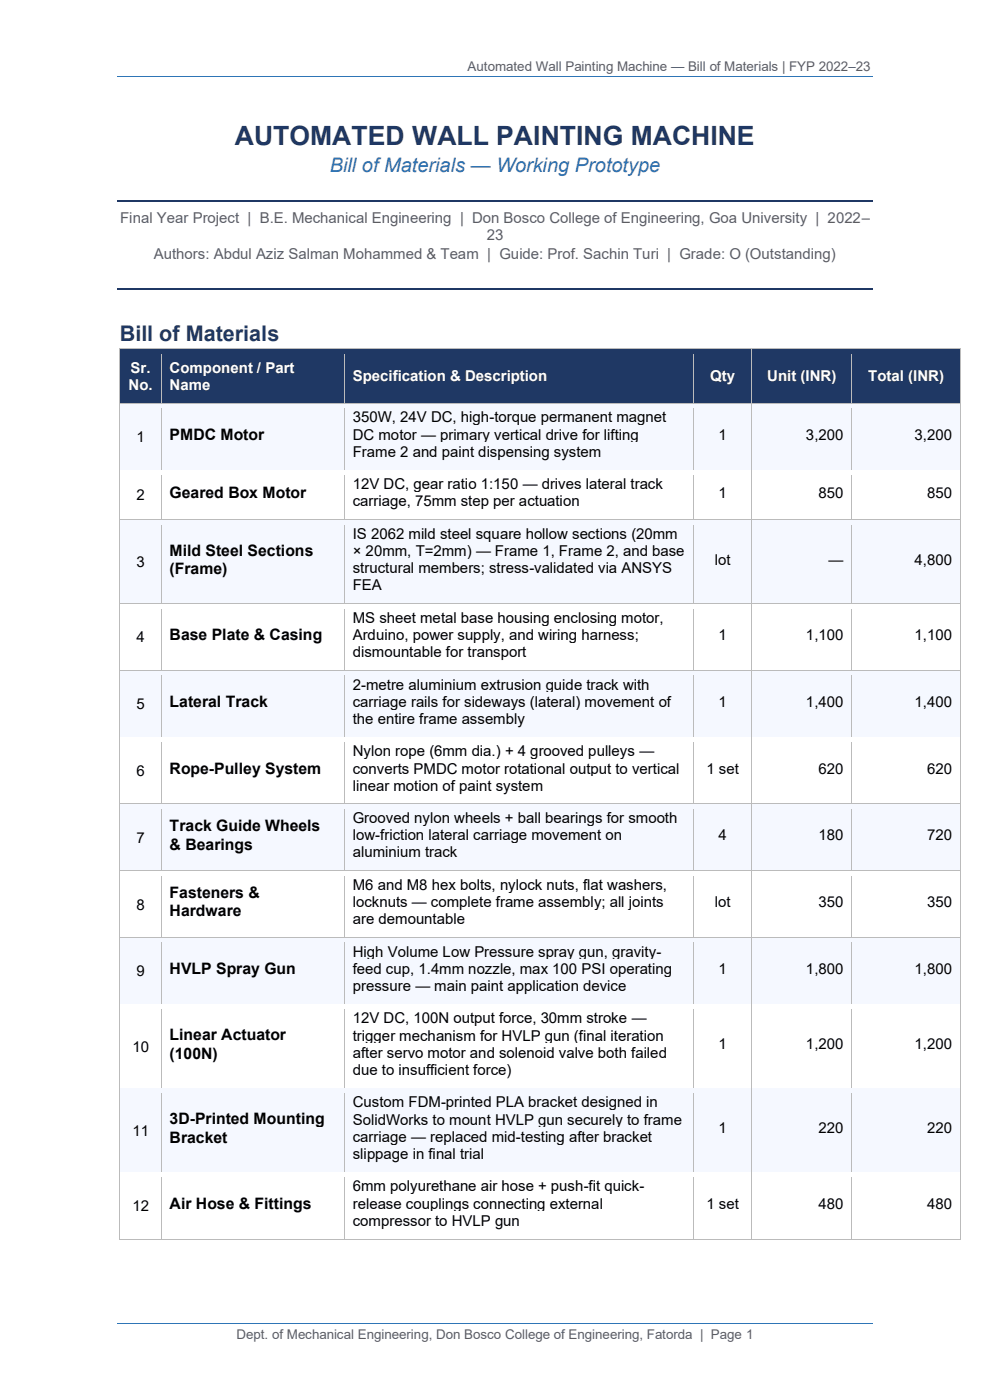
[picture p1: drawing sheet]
<svg xmlns="http://www.w3.org/2000/svg" width="210mm" height="297mm" viewBox="0 0 210 297" stroke-linecap="round" stroke-linejoin="round" font-family="sans-serif">
<defs><g id="words">
<text font-size="5.6" fill="#1f3864" x="49.8" y="30.7">AUTOMATED WALL PAINTING MACHINE</text>
<text font-size="4.6" fill="#1f3864" x="25.4" y="72.3">Bill of Materials</text>
<text font-size="4.2" fill="#2e75b6" x="70" y="36.6">Bill of Materials — Working Prototype</text>
<g font-size="3.3">
<text x="36" y="93.3">PMDC Motor</text>
<text x="36" y="105.7">Geared Box Motor</text>
<text x="36" y="117.9">Mild Steel Sections</text>
<text x="36" y="121.8">(Frame)</text>
<text x="36" y="135.8">Base Plate &amp; Casing</text>
<text x="36" y="150">Lateral Track</text>
<text x="36" y="164.2">Rope-Pulley System</text>
<text x="36" y="176.4">Track Guide Wheels</text>
<text x="36" y="180.2">&amp; Bearings</text>
<text x="36" y="190.6">Fasteners &amp;</text>
<text x="36" y="194.4">Hardware</text>
<text x="36" y="206.7">HVLP Spray Gun</text>
<text x="36" y="220.7">Linear Actuator</text>
<text x="36" y="224.6">(100N)</text>
<text x="36" y="238.5">3D-Printed Mounting</text>
<text x="36" y="242.4">Bracket</text>
<text x="36" y="256.4">Air Hose &amp; Fittings</text>
</g>
<g font-size="3.2" fill="#5a5a6a">
<text x="25.5" y="47.3">Final Year Project | B.E. Mechanical Engineering | Don Bosco College of Engineering, Goa University | 2022–</text>
<text x="103.3" y="51">23</text>
<text x="32.6" y="55">Authors: Abdul Aziz Salman Mohammed &amp; Team | Guide: Prof. Sachin Turi | Grade: O (Outstanding)</text>
</g>
<g font-size="3.2" fill="#fff">
<text x="27.3" y="82.7">No.</text>
<text x="27.7" y="79.1">Sr.</text>
<text x="36" y="79.1">Component / Part</text>
<text x="36" y="82.7">Name</text>
<text x="74.8" y="80.9">Specification &amp; Description</text>
<text x="150.6" y="80.9">Qty</text>
<text x="162.8" y="80.9">Unit (INR)</text>
<text x="184.2" y="80.9">Total (INR)</text>
</g>
<g font-size="3.2">
<text x="74.8" y="89.6">350W, 24V DC, high-torque permanent magnet</text>
<text x="28.9" y="93.8">1</text>
<text x="74.8" y="93.3">DC motor — primary vertical drive for lifting</text>
<text x="152.4" y="93.3">1</text>
<text x="171" y="93.3">3,200</text>
<text x="194" y="93.3">3,200</text>
<text x="74.8" y="96.9">Frame 2 and paint dispensing system</text>
<text x="28.9" y="106.1">2</text>
<text x="74.8" y="103.8">12V DC, gear ratio 1:150 — drives lateral track</text>
<text x="74.8" y="107.4">carriage, 75mm step per actuation</text>
<text x="152.4" y="105.6">1</text>
<text x="173.6" y="105.6">850</text>
<text x="196.7" y="105.6">850</text>
<text x="74.8" y="114.3">IS 2062 mild steel square hollow sections (20mm</text>
<text x="74.8" y="118">× 20mm, T=2mm) — Frame 1, Frame 2, and base</text>
<text x="151.6" y="119.8">lot</text>
<text x="175.8" y="119.8">—</text>
<text x="194" y="119.8">4,800</text>
<text x="28.9" y="120.3">3</text>
<text x="74.8" y="121.6">structural members; stress-validated via ANSYS</text>
<text x="74.8" y="125.2">FEA</text>
<text x="28.9" y="136.3">4</text>
<text x="74.8" y="132.1">MS sheet metal base housing enclosing motor,</text>
<text x="74.8" y="135.8">Arduino, power supply, and wiring harness;</text>
<text x="152.4" y="135.8">1</text>
<text x="171" y="135.8">1,100</text>
<text x="194" y="135.8">1,100</text>
<text x="74.8" y="139.4">dismountable for transport</text>
<text x="74.8" y="146.3">2-metre aluminium extrusion guide track with</text>
<text x="74.8" y="149.9">carriage rails for sideways (lateral) movement of</text>
<text x="152.4" y="149.9">1</text>
<text x="171" y="149.9">1,400</text>
<text x="194" y="149.9">1,400</text>
<text x="28.9" y="150.5">5</text>
<text x="74.8" y="153.6">the entire frame assembly</text>
<text x="74.8" y="160.4">Nylon rope (6mm dia.) + 4 grooved pulleys —</text>
<text x="28.9" y="164.6">6</text>
<text x="74.8" y="164.1">converts PMDC motor rotational output to vertical</text>
<text x="74.8" y="167.7">linear motion of paint system</text>
<text x="149.8" y="164.1">1 set</text>
<text x="173.6" y="164.1">620</text>
<text x="196.7" y="164.1">620</text>
<text x="28.9" y="178.8">7</text>
<text x="74.8" y="174.6">Grooved nylon wheels + ball bearings for smooth</text>
<text x="74.8" y="178.2">low-friction lateral carriage movement on</text>
<text x="152.4" y="178.2">4</text>
<text x="173.6" y="178.2">180</text>
<text x="196.7" y="178.2">720</text>
<text x="74.8" y="181.9">aluminium track</text>
<text x="74.8" y="188.8">M6 and M8 hex bolts, nylock nuts, flat washers,</text>
<text x="28.9" y="193">8</text>
<text x="74.8" y="192.4">locknuts — complete frame assembly; all joints</text>
<text x="74.8" y="196.1">are demountable</text>
<text x="151.6" y="192.4">lot</text>
<text x="173.6" y="192.4">350</text>
<text x="196.7" y="192.4">350</text>
<text x="74.8" y="202.9">High Volume Low Pressure spray gun, gravity-</text>
<text x="28.9" y="207.1">9</text>
<text x="74.8" y="206.6">feed cup, 1.4mm nozzle, max 100 PSI operating</text>
<text x="152.4" y="206.6">1</text>
<text x="171" y="206.6">1,800</text>
<text x="194" y="206.6">1,800</text>
<text x="74.8" y="210.3">pressure — main paint application device</text>
<text x="74.8" y="217.1">12V DC, 100N output force, 30mm stroke —</text>
<text x="74.8" y="220.8">trigger mechanism for HVLP gun (final iteration</text>
<text x="28.1" y="223.1">10</text>
<text x="74.8" y="224.4">after servo motor and solenoid valve both failed</text>
<text x="152.4" y="222.6">1</text>
<text x="171" y="222.6">1,200</text>
<text x="194" y="222.6">1,200</text>
<text x="74.8" y="228">due to insufficient force)</text>
<text x="74.8" y="234.9">Custom FDM-printed PLA bracket designed in</text>
<text x="74.8" y="238.6">SolidWorks to mount HVLP gun securely to frame</text>
<text x="28.1" y="241">11</text>
<text x="74.8" y="242.2">carriage — replaced mid-testing after bracket</text>
<text x="74.8" y="245.9">slippage in final trial</text>
<text x="152.4" y="240.4">1</text>
<text x="173.6" y="240.4">220</text>
<text x="196.7" y="240.4">220</text>
<text x="28.1" y="256.9">12</text>
<text x="74.8" y="252.7">6mm polyurethane air hose + push-fit quick-</text>
<text x="74.8" y="256.4">release couplings connecting external</text>
<text x="149.8" y="256.4">1 set</text>
<text x="173.6" y="256.4">480</text>
<text x="196.7" y="256.4">480</text>
<text x="74.8" y="260">compressor to HVLP gun</text>
</g>
<g font-size="2.8" fill="#5a5a6a">
<text x="99.2" y="15.2">Automated Wall Painting Machine — Bill of Materials | FYP 2022–23</text>
<text x="50.2" y="284">Dept. of Mechanical Engineering, Don Bosco College of Engineering, Fatorda | Page 1</text>
</g>
</g></defs>
<path d="M24.9 16.2h160.3M24.9 280.9h160.3" fill="none" stroke="#2e75b6" stroke-width=".21"/>
<path d="M24.9 42.7h160.3M24.9 61.3h160.3" fill="none" stroke="#1f3864" stroke-width=".34"/>
<g fill="#1f3864">
<path d="M25.5 74h8.7v11.6h-8.7z" fill-rule="evenodd"/>
<path d="M27.2 75.1h5.3v4.7h-5.3z" fill-rule="evenodd"/>
<path d="M27.2 79.8h5.3v4.7h-5.3z" fill-rule="evenodd"/>
<path d="M34.3 74h38.7v11.6h-38.7z" fill-rule="evenodd"/>
<path d="M36 75.1h35.3v4.7h-35.3z" fill-rule="evenodd"/>
<path d="M36 79.8h35.3v4.7h-35.3z" fill-rule="evenodd"/>
<path d="M73.1 74h74v11.6h-74z" fill-rule="evenodd"/>
<path d="M74.8 76.9h70.6v5.8h-70.6z" fill-rule="evenodd"/>
<path d="M147.2 74h12.3v11.6h-12.3z" fill-rule="evenodd"/>
<path d="M148.9 76.9h8.8v5.8h-8.8z" fill-rule="evenodd"/>
<path d="M159.5 74h21.2v11.6h-21.2z" fill-rule="evenodd"/>
<path d="M161.3 76.9h17.6v5.8h-17.6z" fill-rule="evenodd"/>
<path d="M180.7 74h23v11.6h-23z" fill-rule="evenodd"/>
<path d="M182.4 76.9h19.6v5.8h-19.6z" fill-rule="evenodd"/>
</g>
<path d="M25.4 74v1.1z" fill-rule="evenodd" fill="#bbb"/>
<path d="M25.4 74h8.8" fill="none" stroke="#bbb" stroke-width=".21"/>
<path d="M25.4 74h8.8v1.1h-8.8z" fill-rule="evenodd" fill="#1f3864"/>
<path d="M34.2 74l.1 1.1z" fill-rule="evenodd" fill="#bbb"/>
<path d="M34.3 74h38.7" fill="none" stroke="#bbb" stroke-width=".21"/>
<path d="M34.3 74h38.7v1.1h-38.7z" fill-rule="evenodd" fill="#1f3864"/>
<path d="M73 74v1.1z" fill-rule="evenodd" fill="#bbb"/>
<path d="M73 74h74.1" fill="none" stroke="#bbb" stroke-width=".21"/>
<path d="M73 74h74.1v1.1h-74.1z" fill-rule="evenodd" fill="#1f3864"/>
<path d="M147.1 74v1.1z" fill-rule="evenodd" fill="#bbb"/>
<path d="M147.1 74h12.4" fill="none" stroke="#bbb" stroke-width=".21"/>
<path d="M147.1 74h12.4v1.1h-12.4z" fill-rule="evenodd" fill="#1f3864"/>
<path d="M159.5 74v1.1z" fill-rule="evenodd" fill="#bbb"/>
<path d="M159.5 74h21.1" fill="none" stroke="#bbb" stroke-width=".21"/>
<path d="M159.5 74h21.1v1.1h-21.1z" fill-rule="evenodd" fill="#1f3864"/>
<path d="M180.6 74l.1 1.1z" fill-rule="evenodd" fill="#bbb"/>
<path d="M180.7 74h23" fill="none" stroke="#bbb" stroke-width=".21"/>
<path d="M180.7 74h23v1.1h-23z" fill-rule="evenodd" fill="#1f3864"/>
<path d="M203.7 74v1.1z" fill-rule="evenodd" fill="#bbb"/>
<path d="M25.4 84.5h8.9v1.1h-8.9z" fill-rule="evenodd" fill="#1f3864"/>
<path d="M25.4 75.1v10.5" fill="none" stroke="#bbb" stroke-width=".21"/>
<path d="M34.3 84.5h38.7v1.1h-38.7z" fill-rule="evenodd" fill="#1f3864"/>
<path d="M34.2 75.1v10.5" fill="none" stroke="#bbb" stroke-width=".21"/>
<path d="M73 84.5h74.1v1.1h-74.1z" fill-rule="evenodd" fill="#1f3864"/>
<path d="M73 75.1v10.5" fill="none" stroke="#bbb" stroke-width=".21"/>
<path d="M147.1 84.5h12.4v1.1h-12.4z" fill-rule="evenodd" fill="#1f3864"/>
<path d="M147.1 75.1v10.5" fill="none" stroke="#bbb" stroke-width=".21"/>
<path d="M159.5 84.5h21.2v1.1h-21.2z" fill-rule="evenodd" fill="#1f3864"/>
<path d="M159.5 75.1v10.5" fill="none" stroke="#bbb" stroke-width=".21"/>
<path d="M180.7 84.5h23v1.1h-23z" fill-rule="evenodd" fill="#1f3864"/>
<path d="M180.7 75.1v10.5M203.7 75.1v10.5" fill="none" stroke="#bbb" stroke-width=".21"/>
<g fill="#f5f8ff">
<path d="M25.5 85.6h8.7v14.1h-8.7z" fill-rule="evenodd"/>
<path d="M27.2 90.1h5.3v5.1h-5.3z" fill-rule="evenodd"/>
<path d="M34.3 85.6h38.7v14.1h-38.7z" fill-rule="evenodd"/>
<path d="M36 90.2h35.3v4.9h-35.3z" fill-rule="evenodd"/>
<path d="M73.1 85.6h74v14.1h-74z" fill-rule="evenodd"/>
<path d="M74.8 86.7h70.6v3.6h-70.6z" fill-rule="evenodd"/>
<path d="M74.8 90.3h70.6v3.7h-70.6z" fill-rule="evenodd"/>
<path d="M74.8 94h70.6v4.7h-70.6z" fill-rule="evenodd"/>
<path d="M147.2 85.6h12.3v14.1h-12.3z" fill-rule="evenodd"/>
<path d="M148.9 90.3h8.8v4.7h-8.8z" fill-rule="evenodd"/>
<path d="M159.5 85.6h21.2v14.1h-21.2z" fill-rule="evenodd"/>
<path d="M161.3 90.3h17.6v4.7h-17.6z" fill-rule="evenodd"/>
<path d="M180.7 85.6h23v14.1h-23z" fill-rule="evenodd"/>
<path d="M182.4 90.3h19.6v4.7h-19.6z" fill-rule="evenodd"/>
</g>
<path d="M25.4 85.6v1.1z" fill-rule="evenodd" fill="#bbb"/>
<path d="M25.4 85.6h8.8" fill="none" stroke="#bbb" stroke-width=".21"/>
<path d="M25.4 85.6h8.8v1.1h-8.8z" fill-rule="evenodd" fill="#f5f8ff"/>
<path d="M34.2 85.6l.1 1.1z" fill-rule="evenodd" fill="#bbb"/>
<path d="M34.3 85.6h38.7" fill="none" stroke="#bbb" stroke-width=".21"/>
<path d="M34.3 85.6h38.7v1.1h-38.7z" fill-rule="evenodd" fill="#f5f8ff"/>
<path d="M73 85.6v1.1z" fill-rule="evenodd" fill="#bbb"/>
<path d="M73 85.6h74.1" fill="none" stroke="#bbb" stroke-width=".21"/>
<path d="M73 85.6h74.1v1.1h-74.1z" fill-rule="evenodd" fill="#f5f8ff"/>
<path d="M147.1 85.6v1.1z" fill-rule="evenodd" fill="#bbb"/>
<path d="M147.1 85.6h12.4" fill="none" stroke="#bbb" stroke-width=".21"/>
<path d="M147.1 85.6h12.4v1.1h-12.4z" fill-rule="evenodd" fill="#f5f8ff"/>
<path d="M159.5 85.6v1.1z" fill-rule="evenodd" fill="#bbb"/>
<path d="M159.5 85.6h21.1" fill="none" stroke="#bbb" stroke-width=".21"/>
<path d="M159.5 85.6h21.1v1.1h-21.1z" fill-rule="evenodd" fill="#f5f8ff"/>
<path d="M180.6 85.6l.1 1.1z" fill-rule="evenodd" fill="#bbb"/>
<path d="M180.7 85.6h23" fill="none" stroke="#bbb" stroke-width=".21"/>
<path d="M180.7 85.6h23v1.1h-23z" fill-rule="evenodd" fill="#f5f8ff"/>
<path d="M203.7 85.6v1.1z" fill-rule="evenodd" fill="#bbb"/>
<path d="M25.4 98.7h8.9v1h-8.9z" fill-rule="evenodd" fill="#f5f8ff"/>
<path d="M25.4 86.7v13" fill="none" stroke="#bbb" stroke-width=".21"/>
<path d="M34.3 98.7h38.7v1h-38.7z" fill-rule="evenodd" fill="#f5f8ff"/>
<path d="M34.2 86.7v13" fill="none" stroke="#bbb" stroke-width=".21"/>
<path d="M73 98.7h74.1v1h-74.1z" fill-rule="evenodd" fill="#f5f8ff"/>
<path d="M73 86.7v13" fill="none" stroke="#bbb" stroke-width=".21"/>
<path d="M147.1 98.7h12.4v1h-12.4z" fill-rule="evenodd" fill="#f5f8ff"/>
<path d="M147.1 86.7v13" fill="none" stroke="#bbb" stroke-width=".21"/>
<path d="M159.5 98.7h21.2v1h-21.2z" fill-rule="evenodd" fill="#f5f8ff"/>
<path d="M159.5 86.7v13" fill="none" stroke="#bbb" stroke-width=".21"/>
<path d="M180.7 98.7h23v1h-23z" fill-rule="evenodd" fill="#f5f8ff"/>
<path d="M180.7 86.7v13M203.7 86.7v13" fill="none" stroke="#bbb" stroke-width=".21"/>
<g fill="#fff">
<path d="M25.5 99.8h8.7v10.5h-8.7z" fill-rule="evenodd"/>
<path d="M27.2 102.5h5.3v5h-5.3z" fill-rule="evenodd"/>
<path d="M34.3 99.8h38.7v10.5h-38.7z" fill-rule="evenodd"/>
<path d="M36 102.5h35.3v5h-35.3z" fill-rule="evenodd"/>
<path d="M73.1 99.8h74v10.5h-74z" fill-rule="evenodd"/>
<path d="M74.8 100.8h70.6v3.7h-70.6z" fill-rule="evenodd"/>
<path d="M74.8 104.5h70.6v4.7h-70.6z" fill-rule="evenodd"/>
<path d="M147.2 99.8h12.3v10.5h-12.3z" fill-rule="evenodd"/>
<path d="M148.9 102.6h8.8v4.8h-8.8z" fill-rule="evenodd"/>
<path d="M159.5 99.8h21.2v10.5h-21.2z" fill-rule="evenodd"/>
<path d="M161.3 102.6h17.6v4.8h-17.6z" fill-rule="evenodd"/>
<path d="M180.7 99.8h23v10.5h-23z" fill-rule="evenodd"/>
<path d="M182.4 102.6h19.6v4.8h-19.6z" fill-rule="evenodd"/>
</g>
<path d="M25.4 99.7v1.1z" fill-rule="evenodd" fill="#bbb"/>
<path d="M25.4 99.7h8.8" fill="none" stroke="#bbb" stroke-width=".21"/>
<path d="M25.4 99.8h8.8v1h-8.8z" fill-rule="evenodd" fill="#fff"/>
<path d="M34.2 99.7l.1 1.1z" fill-rule="evenodd" fill="#bbb"/>
<path d="M34.3 99.7h38.7" fill="none" stroke="#bbb" stroke-width=".21"/>
<path d="M34.3 99.8h38.7v1h-38.7z" fill-rule="evenodd" fill="#fff"/>
<path d="M73 99.7v1.1z" fill-rule="evenodd" fill="#bbb"/>
<path d="M73 99.7h74.1" fill="none" stroke="#bbb" stroke-width=".21"/>
<path d="M73 99.8h74.1v1h-74.1z" fill-rule="evenodd" fill="#fff"/>
<path d="M147.1 99.7v1.1z" fill-rule="evenodd" fill="#bbb"/>
<path d="M147.1 99.7h12.4" fill="none" stroke="#bbb" stroke-width=".21"/>
<path d="M147.1 99.8h12.4v1h-12.4z" fill-rule="evenodd" fill="#fff"/>
<path d="M159.5 99.7v1.1z" fill-rule="evenodd" fill="#bbb"/>
<path d="M159.5 99.7h21.1" fill="none" stroke="#bbb" stroke-width=".21"/>
<path d="M159.5 99.8h21.1v1h-21.1z" fill-rule="evenodd" fill="#fff"/>
<path d="M180.6 99.7l.1 1.1z" fill-rule="evenodd" fill="#bbb"/>
<path d="M180.7 99.7h23" fill="none" stroke="#bbb" stroke-width=".21"/>
<path d="M180.7 99.8h23v1h-23z" fill-rule="evenodd" fill="#fff"/>
<path d="M203.7 99.7v1.1z" fill-rule="evenodd" fill="#bbb"/>
<path d="M25.4 109.2h8.9v1.1h-8.9z" fill-rule="evenodd" fill="#fff"/>
<path d="M25.4 100.8v9.5" fill="none" stroke="#bbb" stroke-width=".21"/>
<path d="M34.3 109.2h38.7v1.1h-38.7z" fill-rule="evenodd" fill="#fff"/>
<path d="M34.2 100.8v9.5" fill="none" stroke="#bbb" stroke-width=".21"/>
<path d="M73 109.2h74.1v1.1h-74.1z" fill-rule="evenodd" fill="#fff"/>
<path d="M73 100.8v9.5" fill="none" stroke="#bbb" stroke-width=".21"/>
<path d="M147.1 109.2h12.4v1.1h-12.4z" fill-rule="evenodd" fill="#fff"/>
<path d="M147.1 100.8v9.5" fill="none" stroke="#bbb" stroke-width=".21"/>
<path d="M159.5 109.2h21.2v1.1h-21.2z" fill-rule="evenodd" fill="#fff"/>
<path d="M159.5 100.8v9.5" fill="none" stroke="#bbb" stroke-width=".21"/>
<path d="M180.7 109.2h23v1.1h-23z" fill-rule="evenodd" fill="#fff"/>
<path d="M180.7 100.8v9.5M203.7 100.8v9.5" fill="none" stroke="#bbb" stroke-width=".21"/>
<g fill="#f5f8ff">
<path d="M25.5 110.3h8.7v17.7h-8.7z" fill-rule="evenodd"/>
<path d="M27.2 116.6h5.3v5.1h-5.3z" fill-rule="evenodd"/>
<path d="M34.3 110.3h38.7v17.7h-38.7z" fill-rule="evenodd"/>
<path d="M36 114.8h35.3v3.8h-35.3z" fill-rule="evenodd"/>
<path d="M36 118.6h35.3v4.9h-35.3z" fill-rule="evenodd"/>
<path d="M73.1 110.3h74v17.7h-74z" fill-rule="evenodd"/>
<path d="M74.8 111.3h70.6v3.7h-70.6z" fill-rule="evenodd"/>
<path d="M74.8 115h70.6v3.6h-70.6z" fill-rule="evenodd"/>
<path d="M74.8 118.6h70.6v3.7h-70.6z" fill-rule="evenodd"/>
<path d="M74.8 122.3h70.6v4.7h-70.6z" fill-rule="evenodd"/>
<path d="M147.2 110.3h12.3v17.7h-12.3z" fill-rule="evenodd"/>
<path d="M148.9 116.8h8.8v4.7h-8.8z" fill-rule="evenodd"/>
<path d="M159.5 110.3h21.2v17.7h-21.2z" fill-rule="evenodd"/>
<path d="M161.3 116.8h17.6v4.7h-17.6z" fill-rule="evenodd"/>
<path d="M180.7 110.3h23v17.7h-23z" fill-rule="evenodd"/>
<path d="M182.4 116.8h19.6v4.7h-19.6z" fill-rule="evenodd"/>
</g>
<path d="M25.4 110.3v1.1z" fill-rule="evenodd" fill="#bbb"/>
<path d="M25.4 110.3h8.8" fill="none" stroke="#bbb" stroke-width=".21"/>
<path d="M25.4 110.3h8.8v1.1h-8.8z" fill-rule="evenodd" fill="#f5f8ff"/>
<path d="M34.2 110.3l.1 1.1z" fill-rule="evenodd" fill="#bbb"/>
<path d="M34.3 110.3h38.7" fill="none" stroke="#bbb" stroke-width=".21"/>
<path d="M34.3 110.3h38.7v1.1h-38.7z" fill-rule="evenodd" fill="#f5f8ff"/>
<path d="M73 110.3v1.1z" fill-rule="evenodd" fill="#bbb"/>
<path d="M73 110.3h74.1" fill="none" stroke="#bbb" stroke-width=".21"/>
<path d="M73 110.3h74.1v1.1h-74.1z" fill-rule="evenodd" fill="#f5f8ff"/>
<path d="M147.1 110.3v1.1z" fill-rule="evenodd" fill="#bbb"/>
<path d="M147.1 110.3h12.4" fill="none" stroke="#bbb" stroke-width=".21"/>
<path d="M147.1 110.3h12.4v1.1h-12.4z" fill-rule="evenodd" fill="#f5f8ff"/>
<path d="M159.5 110.3v1.1z" fill-rule="evenodd" fill="#bbb"/>
<path d="M159.5 110.3h21.1" fill="none" stroke="#bbb" stroke-width=".21"/>
<path d="M159.5 110.3h21.1v1.1h-21.1z" fill-rule="evenodd" fill="#f5f8ff"/>
<path d="M180.6 110.3l.1 1.1z" fill-rule="evenodd" fill="#bbb"/>
<path d="M180.7 110.3h23" fill="none" stroke="#bbb" stroke-width=".21"/>
<path d="M180.7 110.3h23v1.1h-23z" fill-rule="evenodd" fill="#f5f8ff"/>
<path d="M203.7 110.3v1.1z" fill-rule="evenodd" fill="#bbb"/>
<path d="M25.4 127h8.9v1h-8.9z" fill-rule="evenodd" fill="#f5f8ff"/>
<path d="M25.4 111.4v16.6" fill="none" stroke="#bbb" stroke-width=".21"/>
<path d="M34.3 127h38.7v1h-38.7z" fill-rule="evenodd" fill="#f5f8ff"/>
<path d="M34.2 111.4v16.6" fill="none" stroke="#bbb" stroke-width=".21"/>
<path d="M73 127h74.1v1h-74.1z" fill-rule="evenodd" fill="#f5f8ff"/>
<path d="M73 111.4v16.6" fill="none" stroke="#bbb" stroke-width=".21"/>
<path d="M147.1 127h12.4v1h-12.4z" fill-rule="evenodd" fill="#f5f8ff"/>
<path d="M147.1 111.4v16.6" fill="none" stroke="#bbb" stroke-width=".21"/>
<path d="M159.5 127h21.2v1h-21.2z" fill-rule="evenodd" fill="#f5f8ff"/>
<path d="M159.5 111.4v16.6" fill="none" stroke="#bbb" stroke-width=".21"/>
<path d="M180.7 127h23v1h-23z" fill-rule="evenodd" fill="#f5f8ff"/>
<path d="M180.7 111.4v16.6M203.7 111.4v16.6" fill="none" stroke="#bbb" stroke-width=".21"/>
<g fill="#fff">
<path d="M25.5 128.1h8.7v14.1h-8.7z" fill-rule="evenodd"/>
<path d="M27.2 132.6h5.3v5.1h-5.3z" fill-rule="evenodd"/>
<path d="M34.3 128.1h38.7v14.1h-38.7z" fill-rule="evenodd"/>
<path d="M36 132.7h35.3v4.9h-35.3z" fill-rule="evenodd"/>
<path d="M73.1 128.1h74v14.1h-74z" fill-rule="evenodd"/>
<path d="M74.8 129.1h70.6v3.7h-70.6z" fill-rule="evenodd"/>
<path d="M74.8 132.8h70.6v3.7h-70.6z" fill-rule="evenodd"/>
<path d="M74.8 136.5h70.6v4.7h-70.6z" fill-rule="evenodd"/>
<path d="M147.2 128.1h12.3v14.1h-12.3z" fill-rule="evenodd"/>
<path d="M148.9 132.8h8.8v4.7h-8.8z" fill-rule="evenodd"/>
<path d="M159.5 128.1h21.2v14.1h-21.2z" fill-rule="evenodd"/>
<path d="M161.3 132.8h17.6v4.7h-17.6z" fill-rule="evenodd"/>
<path d="M180.7 128.1h23v14.1h-23z" fill-rule="evenodd"/>
<path d="M182.4 132.8h19.6v4.7h-19.6z" fill-rule="evenodd"/>
</g>
<path d="M25.4 128v1.1z" fill-rule="evenodd" fill="#bbb"/>
<path d="M25.4 128.1h8.8" fill="none" stroke="#bbb" stroke-width=".21"/>
<path d="M25.4 128.1h8.8v1h-8.8z" fill-rule="evenodd" fill="#fff"/>
<path d="M34.2 128l.1 1.1z" fill-rule="evenodd" fill="#bbb"/>
<path d="M34.3 128.1h38.7" fill="none" stroke="#bbb" stroke-width=".21"/>
<path d="M34.3 128.1h38.7v1h-38.7z" fill-rule="evenodd" fill="#fff"/>
<path d="M73 128v1.1z" fill-rule="evenodd" fill="#bbb"/>
<path d="M73 128.1h74.1" fill="none" stroke="#bbb" stroke-width=".21"/>
<path d="M73 128.1h74.1v1h-74.1z" fill-rule="evenodd" fill="#fff"/>
<path d="M147.1 128v1.1z" fill-rule="evenodd" fill="#bbb"/>
<path d="M147.1 128.1h12.4" fill="none" stroke="#bbb" stroke-width=".21"/>
<path d="M147.1 128.1h12.4v1h-12.4z" fill-rule="evenodd" fill="#fff"/>
<path d="M159.5 128v1.1z" fill-rule="evenodd" fill="#bbb"/>
<path d="M159.5 128.1h21.1" fill="none" stroke="#bbb" stroke-width=".21"/>
<path d="M159.5 128.1h21.1v1h-21.1z" fill-rule="evenodd" fill="#fff"/>
<path d="M180.6 128l.1 1.1z" fill-rule="evenodd" fill="#bbb"/>
<path d="M180.7 128.1h23" fill="none" stroke="#bbb" stroke-width=".21"/>
<path d="M180.7 128.1h23v1h-23z" fill-rule="evenodd" fill="#fff"/>
<path d="M203.7 128v1.1z" fill-rule="evenodd" fill="#bbb"/>
<path d="M25.4 141.2h8.9v1h-8.9z" fill-rule="evenodd" fill="#fff"/>
<path d="M25.4 129.1v13.1" fill="none" stroke="#bbb" stroke-width=".21"/>
<path d="M34.3 141.2h38.7v1h-38.7z" fill-rule="evenodd" fill="#fff"/>
<path d="M34.2 129.1v13.1" fill="none" stroke="#bbb" stroke-width=".21"/>
<path d="M73 141.2h74.1v1h-74.1z" fill-rule="evenodd" fill="#fff"/>
<path d="M73 129.1v13.1" fill="none" stroke="#bbb" stroke-width=".21"/>
<path d="M147.1 141.2h12.4v1h-12.4z" fill-rule="evenodd" fill="#fff"/>
<path d="M147.1 129.1v13.1" fill="none" stroke="#bbb" stroke-width=".21"/>
<path d="M159.5 141.2h21.2v1h-21.2z" fill-rule="evenodd" fill="#fff"/>
<path d="M159.5 129.1v13.1" fill="none" stroke="#bbb" stroke-width=".21"/>
<path d="M180.7 141.2h23v1h-23z" fill-rule="evenodd" fill="#fff"/>
<path d="M180.7 129.1v13.1M203.7 129.1v13.1" fill="none" stroke="#bbb" stroke-width=".21"/>
<g fill="#f5f8ff">
<path d="M25.5 142.3h8.7v14.1h-8.7z" fill-rule="evenodd"/>
<path d="M27.2 146.8h5.3v5h-5.3z" fill-rule="evenodd"/>
<path d="M34.3 142.3h38.7v14.1h-38.7z" fill-rule="evenodd"/>
<path d="M36 146.9h35.3v4.9h-35.3z" fill-rule="evenodd"/>
<path d="M73.1 142.3h74v14.1h-74z" fill-rule="evenodd"/>
<path d="M74.8 143.3h70.6v3.7h-70.6z" fill-rule="evenodd"/>
<path d="M74.8 147h70.6v3.6h-70.6z" fill-rule="evenodd"/>
<path d="M74.8 150.6h70.6v4.7h-70.6z" fill-rule="evenodd"/>
<path d="M147.2 142.3h12.3v14.1h-12.3z" fill-rule="evenodd"/>
<path d="M148.9 147h8.8v4.7h-8.8z" fill-rule="evenodd"/>
<path d="M159.5 142.3h21.2v14.1h-21.2z" fill-rule="evenodd"/>
<path d="M161.3 147h17.6v4.7h-17.6z" fill-rule="evenodd"/>
<path d="M180.7 142.3h23v14.1h-23z" fill-rule="evenodd"/>
<path d="M182.4 147h19.6v4.7h-19.6z" fill-rule="evenodd"/>
</g>
<path d="M25.4 142.2v1.1z" fill-rule="evenodd" fill="#bbb"/>
<path d="M25.4 142.2h8.8" fill="none" stroke="#bbb" stroke-width=".21"/>
<path d="M25.4 142.3h8.8v1h-8.8z" fill-rule="evenodd" fill="#f5f8ff"/>
<path d="M34.2 142.2l.1 1.1z" fill-rule="evenodd" fill="#bbb"/>
<path d="M34.3 142.2h38.7" fill="none" stroke="#bbb" stroke-width=".21"/>
<path d="M34.3 142.3h38.7v1h-38.7z" fill-rule="evenodd" fill="#f5f8ff"/>
<path d="M73 142.2v1.1z" fill-rule="evenodd" fill="#bbb"/>
<path d="M73 142.2h74.1" fill="none" stroke="#bbb" stroke-width=".21"/>
<path d="M73 142.3h74.1v1h-74.1z" fill-rule="evenodd" fill="#f5f8ff"/>
<path d="M147.1 142.2v1.1z" fill-rule="evenodd" fill="#bbb"/>
<path d="M147.1 142.2h12.4" fill="none" stroke="#bbb" stroke-width=".21"/>
<path d="M147.1 142.3h12.4v1h-12.4z" fill-rule="evenodd" fill="#f5f8ff"/>
<path d="M159.5 142.2v1.1z" fill-rule="evenodd" fill="#bbb"/>
<path d="M159.5 142.2h21.1" fill="none" stroke="#bbb" stroke-width=".21"/>
<path d="M159.5 142.3h21.1v1h-21.1z" fill-rule="evenodd" fill="#f5f8ff"/>
<path d="M180.6 142.2l.1 1.1z" fill-rule="evenodd" fill="#bbb"/>
<path d="M180.7 142.2h23" fill="none" stroke="#bbb" stroke-width=".21"/>
<path d="M180.7 142.3h23v1h-23z" fill-rule="evenodd" fill="#f5f8ff"/>
<path d="M203.7 142.2v1.1z" fill-rule="evenodd" fill="#bbb"/>
<path d="M25.4 155.3h8.9v1.1h-8.9z" fill-rule="evenodd" fill="#f5f8ff"/>
<path d="M25.4 143.3v13.1" fill="none" stroke="#bbb" stroke-width=".21"/>
<path d="M34.3 155.3h38.7v1.1h-38.7z" fill-rule="evenodd" fill="#f5f8ff"/>
<path d="M34.2 143.3v13.1" fill="none" stroke="#bbb" stroke-width=".21"/>
<path d="M73 155.3h74.1v1.1h-74.1z" fill-rule="evenodd" fill="#f5f8ff"/>
<path d="M73 143.3v13.1" fill="none" stroke="#bbb" stroke-width=".21"/>
<path d="M147.1 155.3h12.4v1.1h-12.4z" fill-rule="evenodd" fill="#f5f8ff"/>
<path d="M147.1 143.3v13.1" fill="none" stroke="#bbb" stroke-width=".21"/>
<path d="M159.5 155.3h21.2v1.1h-21.2z" fill-rule="evenodd" fill="#f5f8ff"/>
<path d="M159.5 143.3v13.1" fill="none" stroke="#bbb" stroke-width=".21"/>
<path d="M180.7 155.3h23v1.1h-23z" fill-rule="evenodd" fill="#f5f8ff"/>
<path d="M180.7 143.3v13.1M203.7 143.3v13.1" fill="none" stroke="#bbb" stroke-width=".21"/>
<g fill="#fff">
<path d="M25.5 156.4h8.7v14.1h-8.7z" fill-rule="evenodd"/>
<path d="M27.2 160.9h5.3v5.1h-5.3z" fill-rule="evenodd"/>
<path d="M34.3 156.4h38.7v14.1h-38.7z" fill-rule="evenodd"/>
<path d="M36 161h35.3v4.9h-35.3z" fill-rule="evenodd"/>
<path d="M73.1 156.4h74v14.1h-74z" fill-rule="evenodd"/>
<path d="M74.8 157.5h70.6v3.6h-70.6z" fill-rule="evenodd"/>
<path d="M74.8 161.1h70.6v3.7h-70.6z" fill-rule="evenodd"/>
<path d="M74.8 164.8h70.6v4.7h-70.6z" fill-rule="evenodd"/>
<path d="M147.2 156.4h12.3v14.1h-12.3z" fill-rule="evenodd"/>
<path d="M148.9 161.1h8.8v4.7h-8.8z" fill-rule="evenodd"/>
<path d="M159.5 156.4h21.2v14.1h-21.2z" fill-rule="evenodd"/>
<path d="M161.3 161.1h17.6v4.7h-17.6z" fill-rule="evenodd"/>
<path d="M180.7 156.4h23v14.1h-23z" fill-rule="evenodd"/>
<path d="M182.4 161.1h19.6v4.7h-19.6z" fill-rule="evenodd"/>
</g>
<path d="M25.4 156.4v1.1z" fill-rule="evenodd" fill="#bbb"/>
<path d="M25.4 156.4h8.8" fill="none" stroke="#bbb" stroke-width=".21"/>
<path d="M25.4 156.4h8.8v1.1h-8.8z" fill-rule="evenodd" fill="#fff"/>
<path d="M34.2 156.4l.1 1.1z" fill-rule="evenodd" fill="#bbb"/>
<path d="M34.3 156.4h38.7" fill="none" stroke="#bbb" stroke-width=".21"/>
<path d="M34.3 156.4h38.7v1.1h-38.7z" fill-rule="evenodd" fill="#fff"/>
<path d="M73 156.4v1.1z" fill-rule="evenodd" fill="#bbb"/>
<path d="M73 156.4h74.1" fill="none" stroke="#bbb" stroke-width=".21"/>
<path d="M73 156.4h74.1v1.1h-74.1z" fill-rule="evenodd" fill="#fff"/>
<path d="M147.1 156.4v1.1z" fill-rule="evenodd" fill="#bbb"/>
<path d="M147.1 156.4h12.4" fill="none" stroke="#bbb" stroke-width=".21"/>
<path d="M147.1 156.4h12.4v1.1h-12.4z" fill-rule="evenodd" fill="#fff"/>
<path d="M159.5 156.4v1.1z" fill-rule="evenodd" fill="#bbb"/>
<path d="M159.5 156.4h21.1" fill="none" stroke="#bbb" stroke-width=".21"/>
<path d="M159.5 156.4h21.1v1.1h-21.1z" fill-rule="evenodd" fill="#fff"/>
<path d="M180.6 156.4l.1 1.1z" fill-rule="evenodd" fill="#bbb"/>
<path d="M180.7 156.4h23" fill="none" stroke="#bbb" stroke-width=".21"/>
<path d="M180.7 156.4h23v1.1h-23z" fill-rule="evenodd" fill="#fff"/>
<path d="M203.7 156.4v1.1z" fill-rule="evenodd" fill="#bbb"/>
<path d="M25.4 169.5h8.9v1h-8.9z" fill-rule="evenodd" fill="#fff"/>
<path d="M25.4 157.5v13" fill="none" stroke="#bbb" stroke-width=".21"/>
<path d="M34.3 169.5h38.7v1h-38.7z" fill-rule="evenodd" fill="#fff"/>
<path d="M34.2 157.5v13" fill="none" stroke="#bbb" stroke-width=".21"/>
<path d="M73 169.5h74.1v1h-74.1z" fill-rule="evenodd" fill="#fff"/>
<path d="M73 157.5v13" fill="none" stroke="#bbb" stroke-width=".21"/>
<path d="M147.1 169.5h12.4v1h-12.4z" fill-rule="evenodd" fill="#fff"/>
<path d="M147.1 157.5v13" fill="none" stroke="#bbb" stroke-width=".21"/>
<path d="M159.5 169.5h21.2v1h-21.2z" fill-rule="evenodd" fill="#fff"/>
<path d="M159.5 157.5v13" fill="none" stroke="#bbb" stroke-width=".21"/>
<path d="M180.7 169.5h23v1h-23z" fill-rule="evenodd" fill="#fff"/>
<path d="M180.7 157.5v13M203.7 157.5v13" fill="none" stroke="#bbb" stroke-width=".21"/>
<g fill="#f5f8ff">
<path d="M25.5 170.6h8.7v14.1h-8.7z" fill-rule="evenodd"/>
<path d="M27.2 175.1h5.3v5.1h-5.3z" fill-rule="evenodd"/>
<path d="M34.3 170.6h38.7v14.1h-38.7z" fill-rule="evenodd"/>
<path d="M36 173.3h35.3v3.8h-35.3z" fill-rule="evenodd"/>
<path d="M36 177.1h35.3v4.9h-35.3z" fill-rule="evenodd"/>
<path d="M73.1 170.6h74v14.1h-74z" fill-rule="evenodd"/>
<path d="M74.8 171.6h70.6v3.7h-70.6z" fill-rule="evenodd"/>
<path d="M74.8 175.3h70.6v3.6h-70.6z" fill-rule="evenodd"/>
<path d="M74.8 178.9h70.6v4.8h-70.6z" fill-rule="evenodd"/>
<path d="M147.2 170.6h12.3v14.1h-12.3z" fill-rule="evenodd"/>
<path d="M148.9 175.3h8.8v4.7h-8.8z" fill-rule="evenodd"/>
<path d="M159.5 170.6h21.2v14.1h-21.2z" fill-rule="evenodd"/>
<path d="M161.3 175.3h17.6v4.7h-17.6z" fill-rule="evenodd"/>
<path d="M180.7 170.6h23v14.1h-23z" fill-rule="evenodd"/>
<path d="M182.4 175.3h19.6v4.7h-19.6z" fill-rule="evenodd"/>
</g>
<path d="M25.4 170.5v1.1z" fill-rule="evenodd" fill="#bbb"/>
<path d="M25.4 170.6h8.8" fill="none" stroke="#bbb" stroke-width=".21"/>
<path d="M25.4 170.6h8.8v1h-8.8z" fill-rule="evenodd" fill="#f5f8ff"/>
<path d="M34.2 170.5l.1 1.1z" fill-rule="evenodd" fill="#bbb"/>
<path d="M34.3 170.6h38.7" fill="none" stroke="#bbb" stroke-width=".21"/>
<path d="M34.3 170.6h38.7v1h-38.7z" fill-rule="evenodd" fill="#f5f8ff"/>
<path d="M73 170.5v1.1z" fill-rule="evenodd" fill="#bbb"/>
<path d="M73 170.6h74.1" fill="none" stroke="#bbb" stroke-width=".21"/>
<path d="M73 170.6h74.1v1h-74.1z" fill-rule="evenodd" fill="#f5f8ff"/>
<path d="M147.1 170.5v1.1z" fill-rule="evenodd" fill="#bbb"/>
<path d="M147.1 170.6h12.4" fill="none" stroke="#bbb" stroke-width=".21"/>
<path d="M147.1 170.6h12.4v1h-12.4z" fill-rule="evenodd" fill="#f5f8ff"/>
<path d="M159.5 170.5v1.1z" fill-rule="evenodd" fill="#bbb"/>
<path d="M159.5 170.6h21.1" fill="none" stroke="#bbb" stroke-width=".21"/>
<path d="M159.5 170.6h21.1v1h-21.1z" fill-rule="evenodd" fill="#f5f8ff"/>
<path d="M180.6 170.5l.1 1.1z" fill-rule="evenodd" fill="#bbb"/>
<path d="M180.7 170.6h23" fill="none" stroke="#bbb" stroke-width=".21"/>
<path d="M180.7 170.6h23v1h-23z" fill-rule="evenodd" fill="#f5f8ff"/>
<path d="M203.7 170.5v1.1z" fill-rule="evenodd" fill="#bbb"/>
<path d="M25.4 183.7h8.9v1h-8.9z" fill-rule="evenodd" fill="#f5f8ff"/>
<path d="M25.4 171.6v13.1" fill="none" stroke="#bbb" stroke-width=".21"/>
<path d="M34.3 183.7h38.7v1h-38.7z" fill-rule="evenodd" fill="#f5f8ff"/>
<path d="M34.2 171.6v13.1" fill="none" stroke="#bbb" stroke-width=".21"/>
<path d="M73 183.7h74.1v1h-74.1z" fill-rule="evenodd" fill="#f5f8ff"/>
<path d="M73 171.6v13.1" fill="none" stroke="#bbb" stroke-width=".21"/>
<path d="M147.1 183.7h12.4v1h-12.4z" fill-rule="evenodd" fill="#f5f8ff"/>
<path d="M147.1 171.6v13.1" fill="none" stroke="#bbb" stroke-width=".21"/>
<path d="M159.5 183.7h21.2v1h-21.2z" fill-rule="evenodd" fill="#f5f8ff"/>
<path d="M159.5 171.6v13.1" fill="none" stroke="#bbb" stroke-width=".21"/>
<path d="M180.7 183.7h23v1h-23z" fill-rule="evenodd" fill="#f5f8ff"/>
<path d="M180.7 171.6v13.1M203.7 171.6v13.1" fill="none" stroke="#bbb" stroke-width=".21"/>
<g fill="#fff">
<path d="M25.5 184.8h8.7v14.1h-8.7z" fill-rule="evenodd"/>
<path d="M27.2 189.3h5.3v5h-5.3z" fill-rule="evenodd"/>
<path d="M34.3 184.8h38.7v14.1h-38.7z" fill-rule="evenodd"/>
<path d="M36 187.4h35.3v3.9h-35.3z" fill-rule="evenodd"/>
<path d="M36 191.3h35.3v4.9h-35.3z" fill-rule="evenodd"/>
<path d="M73.1 184.8h74v14.1h-74z" fill-rule="evenodd"/>
<path d="M74.8 185.8h70.6v3.7h-70.6z" fill-rule="evenodd"/>
<path d="M74.8 189.5h70.6v3.6h-70.6z" fill-rule="evenodd"/>
<path d="M74.8 193.1h70.6v4.7h-70.6z" fill-rule="evenodd"/>
<path d="M147.2 184.8h12.3v14.1h-12.3z" fill-rule="evenodd"/>
<path d="M148.9 189.5h8.8v4.7h-8.8z" fill-rule="evenodd"/>
<path d="M159.5 184.8h21.2v14.1h-21.2z" fill-rule="evenodd"/>
<path d="M161.3 189.5h17.6v4.7h-17.6z" fill-rule="evenodd"/>
<path d="M180.7 184.8h23v14.1h-23z" fill-rule="evenodd"/>
<path d="M182.4 189.5h19.6v4.7h-19.6z" fill-rule="evenodd"/>
</g>
<path d="M25.4 184.7v1.1z" fill-rule="evenodd" fill="#bbb"/>
<path d="M25.4 184.7h8.8" fill="none" stroke="#bbb" stroke-width=".21"/>
<path d="M25.4 184.8h8.8v1h-8.8z" fill-rule="evenodd" fill="#fff"/>
<path d="M34.2 184.7l.1 1.1z" fill-rule="evenodd" fill="#bbb"/>
<path d="M34.3 184.7h38.7" fill="none" stroke="#bbb" stroke-width=".21"/>
<path d="M34.3 184.8h38.7v1h-38.7z" fill-rule="evenodd" fill="#fff"/>
<path d="M73 184.7v1.1z" fill-rule="evenodd" fill="#bbb"/>
<path d="M73 184.7h74.1" fill="none" stroke="#bbb" stroke-width=".21"/>
<path d="M73 184.8h74.1v1h-74.1z" fill-rule="evenodd" fill="#fff"/>
<path d="M147.1 184.7v1.1z" fill-rule="evenodd" fill="#bbb"/>
<path d="M147.1 184.7h12.4" fill="none" stroke="#bbb" stroke-width=".21"/>
<path d="M147.1 184.8h12.4v1h-12.4z" fill-rule="evenodd" fill="#fff"/>
<path d="M159.5 184.7v1.1z" fill-rule="evenodd" fill="#bbb"/>
<path d="M159.5 184.7h21.1" fill="none" stroke="#bbb" stroke-width=".21"/>
<path d="M159.5 184.8h21.1v1h-21.1z" fill-rule="evenodd" fill="#fff"/>
<path d="M180.6 184.7l.1 1.1z" fill-rule="evenodd" fill="#bbb"/>
<path d="M180.7 184.7h23" fill="none" stroke="#bbb" stroke-width=".21"/>
<path d="M180.7 184.8h23v1h-23z" fill-rule="evenodd" fill="#fff"/>
<path d="M203.7 184.7v1.1z" fill-rule="evenodd" fill="#bbb"/>
<path d="M25.4 197.8h8.9v1.1h-8.9z" fill-rule="evenodd" fill="#fff"/>
<path d="M25.4 185.8v13.1" fill="none" stroke="#bbb" stroke-width=".21"/>
<path d="M34.3 197.8h38.7v1.1h-38.7z" fill-rule="evenodd" fill="#fff"/>
<path d="M34.2 185.8v13.1" fill="none" stroke="#bbb" stroke-width=".21"/>
<path d="M73 197.8h74.1v1.1h-74.1z" fill-rule="evenodd" fill="#fff"/>
<path d="M73 185.8v13.1" fill="none" stroke="#bbb" stroke-width=".21"/>
<path d="M147.1 197.8h12.4v1.1h-12.4z" fill-rule="evenodd" fill="#fff"/>
<path d="M147.1 185.8v13.1" fill="none" stroke="#bbb" stroke-width=".21"/>
<path d="M159.5 197.8h21.2v1.1h-21.2z" fill-rule="evenodd" fill="#fff"/>
<path d="M159.5 185.8v13.1" fill="none" stroke="#bbb" stroke-width=".21"/>
<path d="M180.7 197.8h23v1.1h-23z" fill-rule="evenodd" fill="#fff"/>
<path d="M180.7 185.8v13.1M203.7 185.8v13.1" fill="none" stroke="#bbb" stroke-width=".21"/>
<g fill="#f5f8ff">
<path d="M25.5 198.9h8.7v14.1h-8.7z" fill-rule="evenodd"/>
<path d="M27.2 203.4h5.3v5.1h-5.3z" fill-rule="evenodd"/>
<path d="M34.3 198.9h38.7v14.1h-38.7z" fill-rule="evenodd"/>
<path d="M36 203.5h35.3v4.9h-35.3z" fill-rule="evenodd"/>
<path d="M73.1 198.9h74v14.1h-74z" fill-rule="evenodd"/>
<path d="M74.8 200h70.6v3.6h-70.6z" fill-rule="evenodd"/>
<path d="M74.8 203.6h70.6v3.7h-70.6z" fill-rule="evenodd"/>
<path d="M74.8 207.3h70.6v4.7h-70.6z" fill-rule="evenodd"/>
<path d="M147.2 198.9h12.3v14.1h-12.3z" fill-rule="evenodd"/>
<path d="M148.9 203.6h8.8v4.7h-8.8z" fill-rule="evenodd"/>
<path d="M159.5 198.9h21.2v14.1h-21.2z" fill-rule="evenodd"/>
<path d="M161.3 203.6h17.6v4.7h-17.6z" fill-rule="evenodd"/>
<path d="M180.7 198.9h23v14.1h-23z" fill-rule="evenodd"/>
<path d="M182.4 203.6h19.6v4.7h-19.6z" fill-rule="evenodd"/>
</g>
<path d="M25.4 198.9v1.1z" fill-rule="evenodd" fill="#bbb"/>
<path d="M25.4 198.9h8.8" fill="none" stroke="#bbb" stroke-width=".21"/>
<path d="M25.4 198.9h8.8v1.1h-8.8z" fill-rule="evenodd" fill="#f5f8ff"/>
<path d="M34.2 198.9l.1 1.1z" fill-rule="evenodd" fill="#bbb"/>
<path d="M34.3 198.9h38.7" fill="none" stroke="#bbb" stroke-width=".21"/>
<path d="M34.3 198.9h38.7v1.1h-38.7z" fill-rule="evenodd" fill="#f5f8ff"/>
<path d="M73 198.9v1.1z" fill-rule="evenodd" fill="#bbb"/>
<path d="M73 198.9h74.1" fill="none" stroke="#bbb" stroke-width=".21"/>
<path d="M73 198.9h74.1v1.1h-74.1z" fill-rule="evenodd" fill="#f5f8ff"/>
<path d="M147.1 198.9v1.1z" fill-rule="evenodd" fill="#bbb"/>
<path d="M147.1 198.9h12.4" fill="none" stroke="#bbb" stroke-width=".21"/>
<path d="M147.1 198.9h12.4v1.1h-12.4z" fill-rule="evenodd" fill="#f5f8ff"/>
<path d="M159.5 198.9v1.1z" fill-rule="evenodd" fill="#bbb"/>
<path d="M159.5 198.9h21.1" fill="none" stroke="#bbb" stroke-width=".21"/>
<path d="M159.5 198.9h21.1v1.1h-21.1z" fill-rule="evenodd" fill="#f5f8ff"/>
<path d="M180.6 198.9l.1 1.1z" fill-rule="evenodd" fill="#bbb"/>
<path d="M180.7 198.9h23" fill="none" stroke="#bbb" stroke-width=".21"/>
<path d="M180.7 198.9h23v1.1h-23z" fill-rule="evenodd" fill="#f5f8ff"/>
<path d="M203.7 198.9v1.1z" fill-rule="evenodd" fill="#bbb"/>
<path d="M25.4 212h8.9v1h-8.9z" fill-rule="evenodd" fill="#f5f8ff"/>
<path d="M25.4 200v13" fill="none" stroke="#bbb" stroke-width=".21"/>
<path d="M34.3 212h38.7v1h-38.7z" fill-rule="evenodd" fill="#f5f8ff"/>
<path d="M34.2 200v13" fill="none" stroke="#bbb" stroke-width=".21"/>
<path d="M73 212h74.1v1h-74.1z" fill-rule="evenodd" fill="#f5f8ff"/>
<path d="M73 200v13" fill="none" stroke="#bbb" stroke-width=".21"/>
<path d="M147.1 212h12.4v1h-12.4z" fill-rule="evenodd" fill="#f5f8ff"/>
<path d="M147.1 200v13" fill="none" stroke="#bbb" stroke-width=".21"/>
<path d="M159.5 212h21.2v1h-21.2z" fill-rule="evenodd" fill="#f5f8ff"/>
<path d="M159.5 200v13" fill="none" stroke="#bbb" stroke-width=".21"/>
<path d="M180.7 212h23v1h-23z" fill-rule="evenodd" fill="#f5f8ff"/>
<path d="M180.7 200v13M203.7 200v13" fill="none" stroke="#bbb" stroke-width=".21"/>
<g fill="#fff">
<path d="M25.5 213.1h8.7v17.8h-8.7z" fill-rule="evenodd"/>
<path d="M27.2 219.4h5.3v5.1h-5.3z" fill-rule="evenodd"/>
<path d="M34.3 213.1h38.7v17.8h-38.7z" fill-rule="evenodd"/>
<path d="M36 217.6h35.3v3.8h-35.3z" fill-rule="evenodd"/>
<path d="M36 221.4h35.3v4.9h-35.3z" fill-rule="evenodd"/>
<path d="M73.1 213.1h74v17.8h-74z" fill-rule="evenodd"/>
<path d="M74.8 214.1h70.6v3.7h-70.6z" fill-rule="evenodd"/>
<path d="M74.8 217.8h70.6v3.6h-70.6z" fill-rule="evenodd"/>
<path d="M74.8 221.4h70.6v3.7h-70.6z" fill-rule="evenodd"/>
<path d="M74.8 225.1h70.6v4.7h-70.6z" fill-rule="evenodd"/>
<path d="M147.2 213.1h12.3v17.8h-12.3z" fill-rule="evenodd"/>
<path d="M148.9 219.6h8.8v4.7h-8.8z" fill-rule="evenodd"/>
<path d="M159.5 213.1h21.2v17.8h-21.2z" fill-rule="evenodd"/>
<path d="M161.3 219.6h17.6v4.7h-17.6z" fill-rule="evenodd"/>
<path d="M180.7 213.1h23v17.8h-23z" fill-rule="evenodd"/>
<path d="M182.4 219.6h19.6v4.7h-19.6z" fill-rule="evenodd"/>
</g>
<path d="M25.4 213v1.1z" fill-rule="evenodd" fill="#bbb"/>
<path d="M25.4 213.1h8.8" fill="none" stroke="#bbb" stroke-width=".21"/>
<path d="M25.4 213.1h8.8v1h-8.8z" fill-rule="evenodd" fill="#fff"/>
<path d="M34.2 213l.1 1.1z" fill-rule="evenodd" fill="#bbb"/>
<path d="M34.3 213.1h38.7" fill="none" stroke="#bbb" stroke-width=".21"/>
<path d="M34.3 213.1h38.7v1h-38.7z" fill-rule="evenodd" fill="#fff"/>
<path d="M73 213v1.1z" fill-rule="evenodd" fill="#bbb"/>
<path d="M73 213.1h74.1" fill="none" stroke="#bbb" stroke-width=".21"/>
<path d="M73 213.1h74.1v1h-74.1z" fill-rule="evenodd" fill="#fff"/>
<path d="M147.1 213v1.1z" fill-rule="evenodd" fill="#bbb"/>
<path d="M147.1 213.1h12.4" fill="none" stroke="#bbb" stroke-width=".21"/>
<path d="M147.1 213.1h12.4v1h-12.4z" fill-rule="evenodd" fill="#fff"/>
<path d="M159.5 213v1.1z" fill-rule="evenodd" fill="#bbb"/>
<path d="M159.5 213.1h21.1" fill="none" stroke="#bbb" stroke-width=".21"/>
<path d="M159.5 213.1h21.1v1h-21.1z" fill-rule="evenodd" fill="#fff"/>
<path d="M180.6 213l.1 1.1z" fill-rule="evenodd" fill="#bbb"/>
<path d="M180.7 213.1h23" fill="none" stroke="#bbb" stroke-width=".21"/>
<path d="M180.7 213.1h23v1h-23z" fill-rule="evenodd" fill="#fff"/>
<path d="M203.7 213v1.1z" fill-rule="evenodd" fill="#bbb"/>
<path d="M25.4 229.8h8.9v1.1h-8.9z" fill-rule="evenodd" fill="#fff"/>
<path d="M25.4 214.1v16.8" fill="none" stroke="#bbb" stroke-width=".21"/>
<path d="M34.3 229.8h38.7v1.1h-38.7z" fill-rule="evenodd" fill="#fff"/>
<path d="M34.2 214.1v16.8" fill="none" stroke="#bbb" stroke-width=".21"/>
<path d="M73 229.8h74.1v1.1h-74.1z" fill-rule="evenodd" fill="#fff"/>
<path d="M73 214.1v16.8" fill="none" stroke="#bbb" stroke-width=".21"/>
<path d="M147.1 229.8h12.4v1.1h-12.4z" fill-rule="evenodd" fill="#fff"/>
<path d="M147.1 214.1v16.8" fill="none" stroke="#bbb" stroke-width=".21"/>
<path d="M159.5 229.8h21.2v1.1h-21.2z" fill-rule="evenodd" fill="#fff"/>
<path d="M159.5 214.1v16.8" fill="none" stroke="#bbb" stroke-width=".21"/>
<path d="M180.7 229.8h23v1.1h-23z" fill-rule="evenodd" fill="#fff"/>
<path d="M180.7 214.1v16.8M203.7 214.1v16.8" fill="none" stroke="#bbb" stroke-width=".21"/>
<g fill="#f5f8ff">
<path d="M25.5 230.9h8.7v17.8h-8.7z" fill-rule="evenodd"/>
<path d="M27.2 237.3h5.3v5h-5.3z" fill-rule="evenodd"/>
<path d="M34.3 230.9h38.7v17.8h-38.7z" fill-rule="evenodd"/>
<path d="M36 235.4h35.3v3.9h-35.3z" fill-rule="evenodd"/>
<path d="M36 239.3h35.3v4.9h-35.3z" fill-rule="evenodd"/>
<path d="M73.1 230.9h74v17.8h-74z" fill-rule="evenodd"/>
<path d="M74.8 231.9h70.6v3.7h-70.6z" fill-rule="evenodd"/>
<path d="M74.8 235.6h70.6v3.7h-70.6z" fill-rule="evenodd"/>
<path d="M74.8 239.3h70.6v3.6h-70.6z" fill-rule="evenodd"/>
<path d="M74.8 242.9h70.6v4.7h-70.6z" fill-rule="evenodd"/>
<path d="M147.2 230.9h12.3v17.8h-12.3z" fill-rule="evenodd"/>
<path d="M148.9 237.4h8.8v4.7h-8.8z" fill-rule="evenodd"/>
<path d="M159.5 230.9h21.2v17.8h-21.2z" fill-rule="evenodd"/>
<path d="M161.3 237.4h17.6v4.7h-17.6z" fill-rule="evenodd"/>
<path d="M180.7 230.9h23v17.8h-23z" fill-rule="evenodd"/>
<path d="M182.4 237.4h19.6v4.7h-19.6z" fill-rule="evenodd"/>
</g>
<path d="M25.4 230.9v1.1z" fill-rule="evenodd" fill="#bbb"/>
<path d="M25.4 230.9h8.8" fill="none" stroke="#bbb" stroke-width=".21"/>
<path d="M25.4 230.9h8.8v1.1h-8.8z" fill-rule="evenodd" fill="#f5f8ff"/>
<path d="M34.2 230.9l.1 1.1z" fill-rule="evenodd" fill="#bbb"/>
<path d="M34.3 230.9h38.7" fill="none" stroke="#bbb" stroke-width=".21"/>
<path d="M34.3 230.9h38.7v1.1h-38.7z" fill-rule="evenodd" fill="#f5f8ff"/>
<path d="M73 230.9v1.1z" fill-rule="evenodd" fill="#bbb"/>
<path d="M73 230.9h74.1" fill="none" stroke="#bbb" stroke-width=".21"/>
<path d="M73 230.9h74.1v1.1h-74.1z" fill-rule="evenodd" fill="#f5f8ff"/>
<path d="M147.1 230.9v1.1z" fill-rule="evenodd" fill="#bbb"/>
<path d="M147.1 230.9h12.4" fill="none" stroke="#bbb" stroke-width=".21"/>
<path d="M147.1 230.9h12.4v1.1h-12.4z" fill-rule="evenodd" fill="#f5f8ff"/>
<path d="M159.5 230.9v1.1z" fill-rule="evenodd" fill="#bbb"/>
<path d="M159.5 230.9h21.1" fill="none" stroke="#bbb" stroke-width=".21"/>
<path d="M159.5 230.9h21.1v1.1h-21.1z" fill-rule="evenodd" fill="#f5f8ff"/>
<path d="M180.6 230.9l.1 1.1z" fill-rule="evenodd" fill="#bbb"/>
<path d="M180.7 230.9h23" fill="none" stroke="#bbb" stroke-width=".21"/>
<path d="M180.7 230.9h23v1.1h-23z" fill-rule="evenodd" fill="#f5f8ff"/>
<path d="M203.7 230.9v1.1z" fill-rule="evenodd" fill="#bbb"/>
<path d="M25.4 247.6h8.9v1.1h-8.9z" fill-rule="evenodd" fill="#f5f8ff"/>
<path d="M25.4 232v16.7" fill="none" stroke="#bbb" stroke-width=".21"/>
<path d="M34.3 247.6h38.7v1.1h-38.7z" fill-rule="evenodd" fill="#f5f8ff"/>
<path d="M34.2 232v16.7" fill="none" stroke="#bbb" stroke-width=".21"/>
<path d="M73 247.6h74.1v1.1h-74.1z" fill-rule="evenodd" fill="#f5f8ff"/>
<path d="M73 232v16.7" fill="none" stroke="#bbb" stroke-width=".21"/>
<path d="M147.1 247.6h12.4v1.1h-12.4z" fill-rule="evenodd" fill="#f5f8ff"/>
<path d="M147.1 232v16.7" fill="none" stroke="#bbb" stroke-width=".21"/>
<path d="M159.5 247.6h21.2v1.1h-21.2z" fill-rule="evenodd" fill="#f5f8ff"/>
<path d="M159.5 232v16.7" fill="none" stroke="#bbb" stroke-width=".21"/>
<path d="M180.7 247.6h23v1.1h-23z" fill-rule="evenodd" fill="#f5f8ff"/>
<path d="M180.7 232v16.7M203.7 232v16.7" fill="none" stroke="#bbb" stroke-width=".21"/>
<g fill="#fff">
<path d="M25.5 248.7h8.7v14.1h-8.7z" fill-rule="evenodd"/>
<path d="M27.2 253.2h5.3v5.1h-5.3z" fill-rule="evenodd"/>
<path d="M34.3 248.7h38.7v14.1h-38.7z" fill-rule="evenodd"/>
<path d="M36 253.3h35.3v4.9h-35.3z" fill-rule="evenodd"/>
<path d="M73.1 248.7h74v14.1h-74z" fill-rule="evenodd"/>
<path d="M74.8 249.8h70.6v3.6h-70.6z" fill-rule="evenodd"/>
<path d="M74.8 253.4h70.6v3.7h-70.6z" fill-rule="evenodd"/>
<path d="M74.8 257.1h70.6v4.7h-70.6z" fill-rule="evenodd"/>
<path d="M147.2 248.7h12.3v14.1h-12.3z" fill-rule="evenodd"/>
<path d="M148.9 253.4h8.8v4.7h-8.8z" fill-rule="evenodd"/>
<path d="M159.5 248.7h21.2v14.1h-21.2z" fill-rule="evenodd"/>
<path d="M161.3 253.4h17.6v4.7h-17.6z" fill-rule="evenodd"/>
<path d="M180.7 248.7h23v14.1h-23z" fill-rule="evenodd"/>
<path d="M182.4 253.4h19.6v4.7h-19.6z" fill-rule="evenodd"/>
</g>
<path d="M25.4 248.7v1.1z" fill-rule="evenodd" fill="#bbb"/>
<path d="M25.4 248.7h8.8" fill="none" stroke="#bbb" stroke-width=".21"/>
<path d="M25.4 248.7h8.8v1.1h-8.8z" fill-rule="evenodd" fill="#fff"/>
<path d="M34.2 248.7l.1 1.1z" fill-rule="evenodd" fill="#bbb"/>
<path d="M34.3 248.7h38.7" fill="none" stroke="#bbb" stroke-width=".21"/>
<path d="M34.3 248.7h38.7v1.1h-38.7z" fill-rule="evenodd" fill="#fff"/>
<path d="M73 248.7v1.1z" fill-rule="evenodd" fill="#bbb"/>
<path d="M73 248.7h74.1" fill="none" stroke="#bbb" stroke-width=".21"/>
<path d="M73 248.7h74.1v1.1h-74.1z" fill-rule="evenodd" fill="#fff"/>
<path d="M147.1 248.7v1.1z" fill-rule="evenodd" fill="#bbb"/>
<path d="M147.1 248.7h12.4" fill="none" stroke="#bbb" stroke-width=".21"/>
<path d="M147.1 248.7h12.4v1.1h-12.4z" fill-rule="evenodd" fill="#fff"/>
<path d="M159.5 248.7v1.1z" fill-rule="evenodd" fill="#bbb"/>
<path d="M159.5 248.7h21.1" fill="none" stroke="#bbb" stroke-width=".21"/>
<path d="M159.5 248.7h21.1v1.1h-21.1z" fill-rule="evenodd" fill="#fff"/>
<path d="M180.6 248.7l.1 1.1z" fill-rule="evenodd" fill="#bbb"/>
<path d="M180.7 248.7h23" fill="none" stroke="#bbb" stroke-width=".21"/>
<path d="M180.7 248.7h23v1.1h-23z" fill-rule="evenodd" fill="#fff"/>
<path d="M203.7 248.7v1.1z" fill-rule="evenodd" fill="#bbb"/>
<path d="M25.4 261.8h8.9v1h-8.9z" fill-rule="evenodd" fill="#fff"/>
<path d="M25.4 249.8v13" fill="none" stroke="#bbb" stroke-width=".21"/>
<path d="M25.4 262.9h8.8" fill="none" stroke="#bbb" stroke-width=".21"/>
<path d="M34.3 261.8h38.7v1h-38.7z" fill-rule="evenodd" fill="#fff"/>
<path d="M34.2 249.8v13" fill="none" stroke="#bbb" stroke-width=".21"/>
<path d="M34.3 262.9h38.7" fill="none" stroke="#bbb" stroke-width=".21"/>
<path d="M73 261.8h74.1v1h-74.1z" fill-rule="evenodd" fill="#fff"/>
<path d="M73 249.8v13" fill="none" stroke="#bbb" stroke-width=".21"/>
<path d="M73 262.9h74.1" fill="none" stroke="#bbb" stroke-width=".21"/>
<path d="M147.1 261.8h12.4v1h-12.4z" fill-rule="evenodd" fill="#fff"/>
<path d="M147.1 249.8v13" fill="none" stroke="#bbb" stroke-width=".21"/>
<path d="M147.1 262.9h12.4" fill="none" stroke="#bbb" stroke-width=".21"/>
<path d="M159.5 261.8h21.2v1h-21.2z" fill-rule="evenodd" fill="#fff"/>
<path d="M159.5 249.8v13" fill="none" stroke="#bbb" stroke-width=".21"/>
<path d="M159.5 262.9h21.1" fill="none" stroke="#bbb" stroke-width=".21"/>
<path d="M180.7 261.8h23v1h-23z" fill-rule="evenodd" fill="#fff"/>
<path d="M180.7 249.8v13" fill="none" stroke="#bbb" stroke-width=".21"/>
<path d="M203.7 249.8v13M180.7 262.9h23" fill="none" stroke="#bbb" stroke-width=".21"/>
<use href="#words"/>
</svg>
